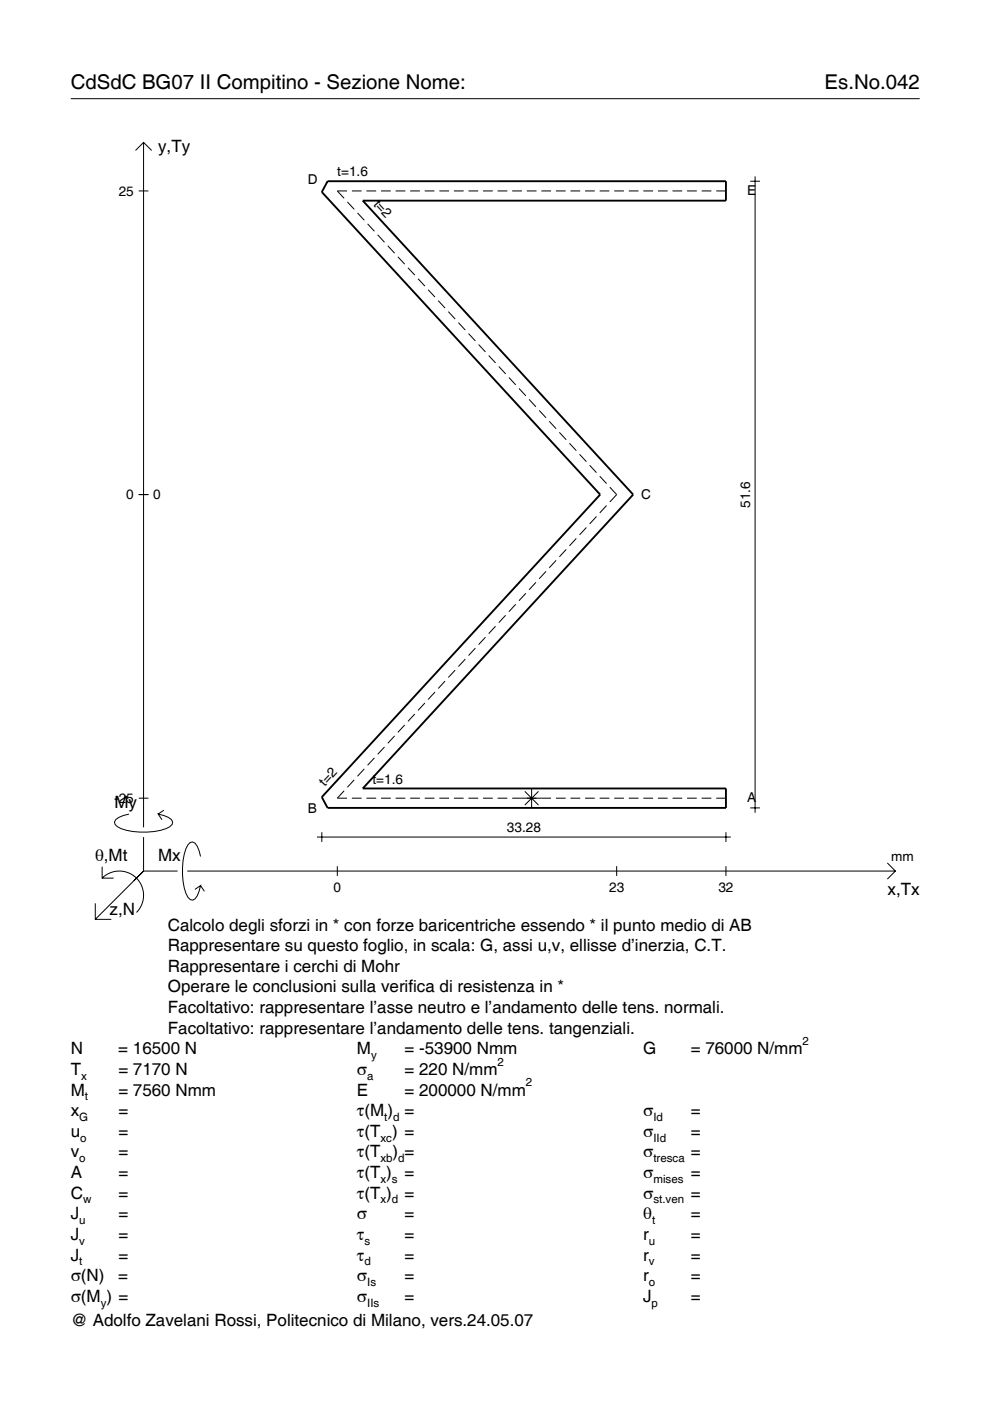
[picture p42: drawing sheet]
<svg xmlns="http://www.w3.org/2000/svg" width="210mm" height="297mm" viewBox="0 0 210 297" stroke-linecap="round" stroke-linejoin="round" font-family="sans-serif">
<defs><g id="words">
<g font-size="4.3">
<text x="15" y="18.9">CdSdC BG07 II Compitino - Sezione Nome:</text>
<text x="174.8" y="18.9">Es.No.042</text>
</g>
<g font-size="3.6">
<text x="33.5" y="32.3">y,Ty</text>
<text x="24.3" y="171.3">My</text>
<text x="20.1" y="182.6">θ,Mt</text>
<text x="33.5" y="182.6">Mx</text>
<text x="188.2" y="189.8">x,Tx</text>
<text x="23.2" y="193.9">z,N</text>
<text x="35.6" y="197.3">Calcolo degli sforzi in * con forze baricentriche essendo * il punto medio di AB</text>
<text x="35.6" y="201.7">Rappresentare su questo foglio, in scala: G, assi u,v, ellisse d’inerzia, C.T.</text>
<text x="35.6" y="206">Rappresentare i cerchi di Mohr</text>
<text x="35.6" y="210.4">Operare le conclusioni sulla verifica di resistenza in *</text>
<text x="35.6" y="214.8">Facoltativo: rappresentare l’asse neutro e l’andamento delle tens. normali.</text>
<text x="35.6" y="219.2">Facoltativo: rappresentare l’andamento delle tens. tangenziali.</text>
<text x="15" y="223.5">N</text>
<text x="15" y="227.9">T</text>
<text x="25.1" y="223.5">= 16500 N</text>
<text x="25.1" y="227.9">= 7170 N</text>
<text x="75.7" y="227.9">σ</text>
<text x="75.7" y="223.5">M</text>
<text x="85.8" y="223.5">= -53900 Nmm</text>
<text x="85.8" y="227.9">= 220 N/mm</text>
<text x="136.4" y="223.5">G</text>
<text x="146.5" y="223.5">= 76000 N/mm</text>
<text x="15" y="232.3">M</text>
<text x="25.1" y="232.3">= 7560 Nmm</text>
<text x="75.7" y="232.3">E</text>
<text x="85.8" y="232.3">= 200000 N/mm</text>
<text x="15" y="236.7">x</text>
<text x="25.1" y="236.7">=</text>
<text x="75.7" y="236.7">τ(M ) =</text>
<text x="136.4" y="236.7">σ</text>
<text x="146.5" y="236.7">=</text>
<text x="15" y="241">u</text>
<text x="15" y="245.4">v</text>
<text x="25.1" y="241">=</text>
<text x="25.1" y="245.4">=</text>
<text x="75.7" y="241">τ(T ) =</text>
<text x="75.7" y="245.4">τ(T</text>
<text x="83.3" y="245.4">) =</text>
<text x="136.4" y="241">σ</text>
<text x="136.4" y="245.4">σ</text>
<text x="146.5" y="241">=</text>
<text x="146.5" y="245.4">=</text>
<text x="15" y="249.8">A</text>
<text x="25.1" y="249.8">=</text>
<text x="75.7" y="249.8">τ(T )</text>
<text x="85.8" y="249.8">=</text>
<text x="136.4" y="249.8">σ</text>
<text x="146.5" y="249.8">=</text>
<text x="15" y="254.2">C</text>
<text x="25.1" y="254.2">=</text>
<text x="75.7" y="254.2">τ(T )</text>
<text x="85.8" y="254.2">=</text>
<text x="136.4" y="254.2">σ</text>
<text x="146.5" y="254.2">=</text>
<text x="15" y="258.5">J</text>
<text x="15" y="262.9">J</text>
<text x="25.1" y="258.5">=</text>
<text x="25.1" y="262.9">=</text>
<text x="75.7" y="258.5">σ</text>
<text x="75.7" y="262.9">τ</text>
<text x="85.8" y="258.5">=</text>
<text x="85.8" y="262.9">=</text>
<text x="136.4" y="258.5">θ</text>
<text x="136.4" y="262.9">r</text>
<text x="146.5" y="258.5">=</text>
<text x="146.5" y="262.9">=</text>
<text x="15" y="267.3">J</text>
<text x="25.1" y="267.3">=</text>
<text x="75.7" y="267.3">τ</text>
<text x="85.8" y="267.3">=</text>
<text x="136.4" y="267.3">r</text>
<text x="146.5" y="267.3">=</text>
<text x="15" y="271.7">σ(N)</text>
<text x="25.1" y="271.7">=</text>
<text x="75.7" y="271.7">σ</text>
<text x="85.8" y="271.7">=</text>
<text x="136.4" y="271.7">r</text>
<text x="146.5" y="271.7">=</text>
<text x="15" y="276">σ(M ) =</text>
<text x="15" y="281.2">@ Adolfo Zavelani Rossi, Politecnico di Milano, vers.24.05.07</text>
<text x="75.7" y="276">σ</text>
<text x="85.8" y="276">=</text>
<text x="136.4" y="276">J</text>
<text x="146.5" y="276">=</text>
</g>
<g font-size="2.9">
<text x="25.2" y="41.5">25</text>
<text x="65.2" y="39.1">D</text>
<text x="71.5" y="37.4">t=1.6</text>
<text x="158.4" y="41.4">E</text>
<text x="79.1" y="43.4" transform="rotate(47 79.1 43.4)">t=2</text>
<text x="26.8" y="105.9">0</text>
<text x="32.5" y="105.9">0</text>
<text x="136" y="105.8">C</text>
<text x="159.1" y="107.7" transform="rotate(-90 159.1 107.7)">51.6</text>
<text x="68.9" y="166.8" transform="rotate(-47 68.9 166.8)">t=2</text>
<text x="79" y="166.1">t=1.6</text>
<text x="24.2" y="170.2">-25</text>
<text x="65.2" y="172.4">B</text>
<text x="158.4" y="170.1">A</text>
<text x="107.5" y="176.4">33.28</text>
<text x="189" y="182.6">mm</text>
<text x="70.7" y="189.1">0</text>
<text x="129.1" y="189.1">23</text>
<text x="152.3" y="189.1">32</text>
</g>
<g font-size="2.4">
<text x="170.2" y="221.5">2</text>
<text x="78.7" y="224.5">y</text>
<text x="105.5" y="225.9">2</text>
<text x="17.2" y="228.9">x</text>
<text x="18" y="233.3">t</text>
<text x="77.9" y="228.9">a</text>
<text x="111.5" y="230.3">2</text>
<text x="16.8" y="237.7">G</text>
<text x="81.5" y="237.7">t d</text>
<text x="138.5" y="237.7">Id</text>
<text x="17" y="242">o</text>
<text x="80.7" y="242">xc</text>
<text x="138.5" y="242">IId</text>
<text x="16.8" y="246.4">o</text>
<text x="80.7" y="246.4">xb d</text>
<text x="80.7" y="250.8">x s</text>
<text x="138.5" y="246.4">tresca</text>
<text x="138.5" y="250.8">mises</text>
<text x="17.6" y="255.2">w</text>
<text x="80.7" y="255.2">x d</text>
<text x="138.5" y="255.2">st.ven</text>
<text x="16.8" y="259.5">u</text>
<text x="16.8" y="263.9">v</text>
<text x="77.3" y="263.9">s</text>
<text x="137.6" y="263.9">u</text>
<text x="138.2" y="259.5">t</text>
<text x="16.8" y="268.3">t</text>
<text x="77.3" y="268.3">d</text>
<text x="137.6" y="268.3">v</text>
<text x="77.9" y="272.7">Is</text>
<text x="137.6" y="272.7">o</text>
<text x="21.4" y="277">y</text>
<text x="77.9" y="277">IIs</text>
<text x="138.2" y="277">p</text>
</g>
</g></defs>
<g fill="none" stroke="#000" stroke-width=".21">
<path d="M15 20.9h180M28.7 31.9l1.7-1.7 1.8 1.7M30.4 30.2v145.2M159.1 38.4h2M160.1 37.4v134.9M29.4 40.5h2.1M73.6 40.5h-2.1l1.5 1.6M73.7 42.8l1.4 1.6M74.6 40.5h2.1M75.8 45.1l1.4 1.6M77.7 40.5h2.1M77.9 47.5l1.5 1.5"/>
<path d="M80.1 49.8l1.4 1.6M80.8 40.5h2M82.2 52.1l1.5 1.6M83.9 40.5h2M84.4 54.4l1.4 1.6M86.5 56.8l1.4 1.5M87 40.5h2M88.6 59.1l1.5 1.6M90.1 40.5h2M93.1 40.5h2.1M96.2 40.5h2.1M99.3 40.5h2.1"/>
<path d="M102.4 40.5h2.1M105.5 40.5h2.1M108.6 40.5h2.1M111.7 40.5h2M114.8 40.5h2M117.9 40.5h2M121 40.5h2M124 40.5h2.1M127.1 40.5h2.1M130.2 40.5h2.1M133.3 40.5h2.1M136.4 40.5h2.1"/>
<path d="M139.5 40.5h2.1M142.6 40.5h2M145.7 40.5h2M148.8 40.5h2M151.9 40.5h2M90.8 61.4l1.4 1.6M92.9 63.7l1.5 1.6M95.1 66.1l1.4 1.5M97.2 68.4l1.4 1.6M99.3 70.7l1.5 1.6M101.5 73.1l1.4 1.5M103.6 75.4l1.5 1.5"/>
<path d="M105.8 77.7l1.4 1.6M107.9 80l1.4 1.6M110 82.4l1.5 1.5M112.2 84.7l1.4 1.6M114.3 87l1.5 1.6M116.5 89.3l1.4 1.6M118.6 91.7l1.4 1.5M120.7 94l1.5 1.6M122.9 96.3l1.4 1.6M125 98.6l1.5 1.6M29.4 104.9h2.1M117.9 118.8l-1.4 1.6"/>
<path d="M120 116.5l-1.4 1.6M122.2 114.2l-1.5 1.5M124.3 111.8l-1.4 1.6M126.5 109.5l-1.5 1.6M127.2 101l1.4 1.5M128.6 107.2l-1.4 1.6M129.3 103.3l1.4 1.6-1.4 1.5M98.6 139.8l-1.4 1.5M100.8 137.4l-1.5 1.6M102.9 135.1l-1.4 1.6M105.1 132.8l-1.5 1.5M107.2 130.5l-1.4 1.5"/>
<path d="M109.3 128.1l-1.4 1.6M111.5 125.8l-1.5 1.6M113.6 123.5l-1.4 1.5M115.8 121.1l-1.5 1.6M81.5 158.4l-1.4 1.5M83.7 156l-1.5 1.6M85.8 153.7l-1.4 1.6M87.9 151.4l-1.4 1.6M90.1 149.1l-1.5 1.5M92.2 146.7l-1.4 1.6M94.4 144.4l-1.5 1.6M96.5 142.1l-1.4 1.5"/>
<path d="M27.3 172.6a3.6 3.6 0 0 0-3 1.7l.1 .5a5.7 5.7 0 0 0 3.8 1.5 13.3 13.3 0 0 0 7.8-1l.5-.5 .1-.5a3.6 3.6 0 0 0-3.1-1.7l.8 1.2M29.4 169.2h2.1M30.4 177.5v7.2M34.7 171.8l-1.2 .8M67.2 177.5h87.7M68.2 176.4v2.1M73 167.7l-1.5 1.5h2.1M74.6 169.2h2.1M75.1 165.3l-1.4 1.6M77.2 163l-1.4 1.6M77.7 169.2h2.1M79.4 160.7l-1.5 1.6"/>
<path d="M80.8 169.2h2M83.9 169.2h2M87 169.2h2M90.1 169.2h2M93.1 169.2h2.1M96.2 169.2h2.1M99.3 169.2h2.1M102.4 169.2h2.1M105.5 169.2h2.1M108.6 169.2h8.2M111.3 167.8l2.9 2.9M112.7 167.2v4.1"/>
<path d="M114.2 167.8l-2.9 2.9M117.9 169.2h2M121 169.2h2M124 169.2h2.1M127.1 169.2h2.1M130.2 169.2h2.1M133.3 169.2h2.1M136.4 169.2h2.1M139.5 169.2h2.1M142.6 169.2h2M145.7 169.2h2M148.8 169.2h2"/>
<path d="M151.9 169.2h2M153.9 176.4v2.1M159.1 171.3h2M20.2 191.5v3.4h3.4M21.7 186.2a5.1 5.1 0 0 1 7.2 0 5.1 5.1 0 0 1 0 7.3M21.7 183.8v2.4h2.4M30.4 184.7l-10.2 10.2M30.4 184.7l-2 2M30.4 184.7h7.2M39.7 184.7h150.1M42.5 181.6a3.6 3.6 0 0 0-1.7-3.1l-.5 .1a5.7 5.7 0 0 0-1.5 3.8 13.3 13.3 0 0 0 1 7.8l.5 .5 .5 .2a3.6 3.6 0 0 0 1.7-3.1l-1.2 .8M42.5 187.8l.8 1.2"/>
<path d="M71.5 183.7v2M130.7 183.7v2M153.9 183.7v2M188.1 183l1.7 1.7-1.7 1.7"/>
</g>
<path d="M69.5 38.4h84.4v4.1h-77l57.3 62.4-57.3 62.3h77v4.1h-84.4l-1.3-2.3 59-64.1-59-64.2z" fill="none" stroke="#000" stroke-width=".4"/>
<use href="#words"/>
</svg>
